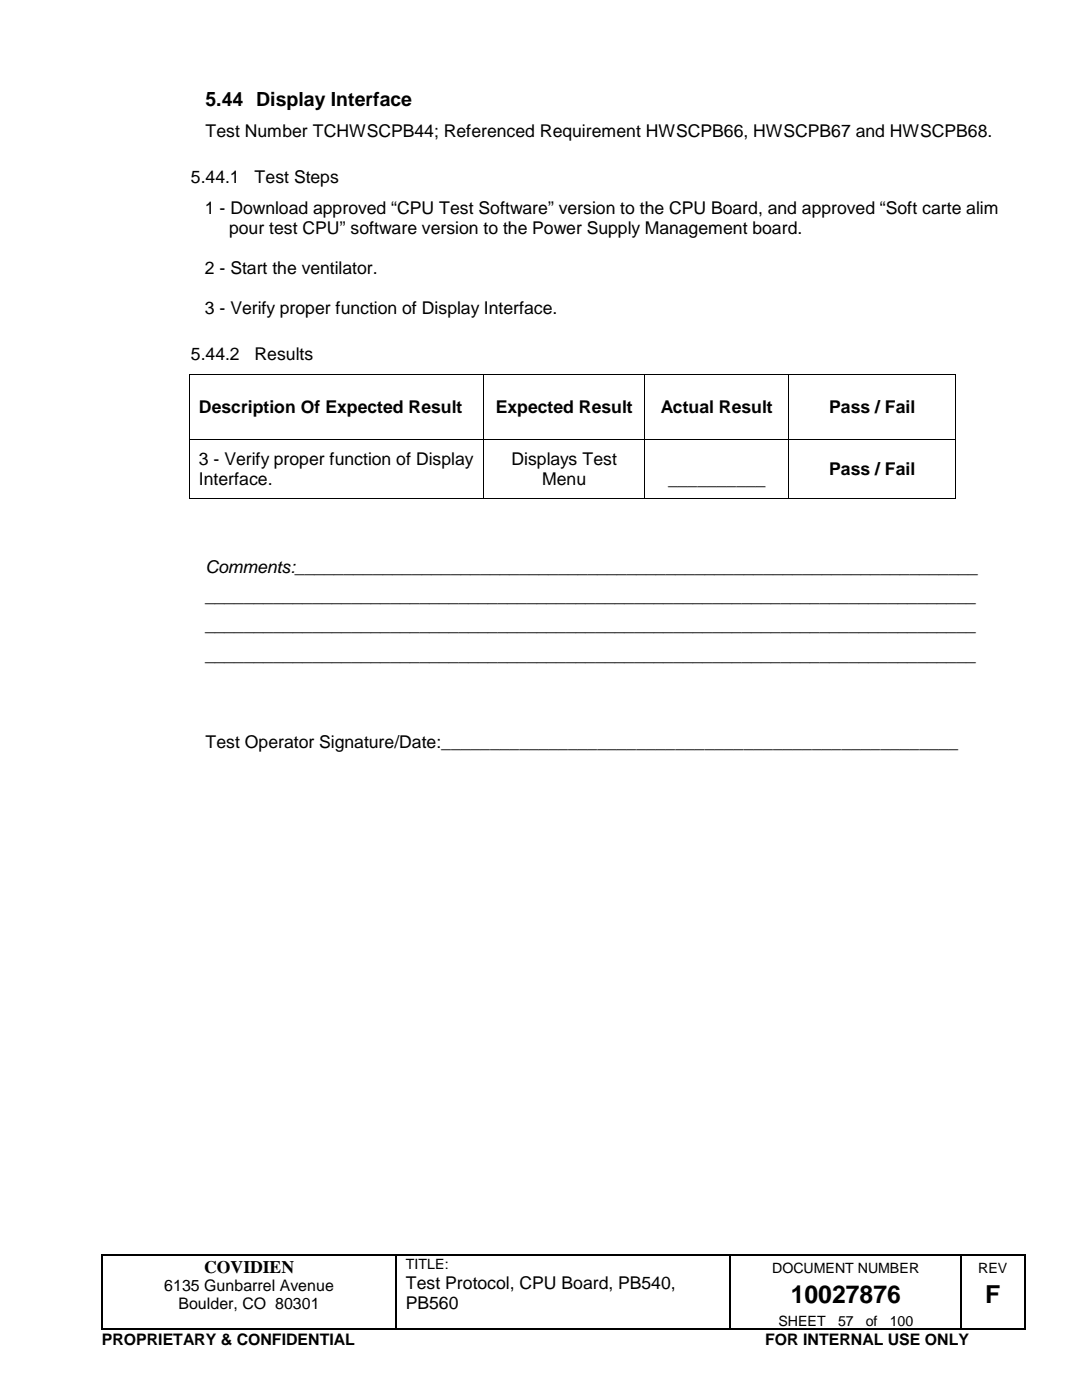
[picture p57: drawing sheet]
<svg xmlns="http://www.w3.org/2000/svg" width="216mm" height="279mm" viewBox="0 0 216 279" stroke-linecap="round" stroke-linejoin="round" font-family="sans-serif">
<defs><g id="words">
<g font-size="4.9">
<text x="157.8" y="260.1">10027876</text>
<text x="196.6" y="260.1">F</text>
</g>
<text font-size="3.9" x="41" y="21.1">5.44 Display Interface</text>
<g font-size="3.5">
<text x="41" y="27.4">Test Number TCHWSCPB44; Referenced Requirement HWSCPB66, HWSCPB67 and HWSCPB68.</text>
<text x="38.1" y="36.5">5.44.1</text>
<text x="50.8" y="36.5">Test Steps</text>
<text x="40.9" y="42.6">1 - Download approved “CPU Test Software” version to the CPU Board, and approved “Soft carte alim</text>
<text x="45.7" y="46.7">pour test CPU” software version to the Power Supply Management board.</text>
<text x="40.9" y="54.7">2 - Start the ventilator.</text>
<text x="40.9" y="62.7">3 - Verify proper function of Display Interface.</text>
<text x="38.1" y="71.8">5.44.2</text>
<text x="50.8" y="71.8">Results</text>
<text x="39.7" y="82.5">Description Of Expected Result</text>
<text x="98.9" y="82.5">Expected Result</text>
<text x="131.9" y="82.5">Actual Result</text>
<text x="165.5" y="82.5">Pass / Fail</text>
<text x="39.7" y="92.8">3 - Verify proper function of Display</text>
<text x="102.1" y="92.8">Displays Test</text>
<text x="165.5" y="94.8">Pass / Fail</text>
<text x="39.7" y="96.8">Interface.</text>
<text x="108.2" y="96.8">Menu</text>
<text x="133.3" y="96.8">__________</text>
<text x="41" y="114.3">Comments:______________________________________________________________________</text>
<text x="41" y="120.2">_______________________________________________________________________________</text>
<text x="41" y="126">_______________________________________________________________________________</text>
<text x="41" y="131.9">_______________________________________________________________________________</text>
<text x="41" y="149.3">Test Operator Signature/Date:_____________________________________________________</text>
<text x="40.7" y="254">COVIDIEN</text>
<text x="81" y="257.2">Test Protocol, CPU Board, PB540,</text>
<text x="81" y="261.2">PB560</text>
</g>
<g font-size="3.2">
<text x="32.8" y="257.7">6135 Gunbarrel Avenue</text>
<text x="35.6" y="261.3">Boulder, CO 80301</text>
<text x="20.3" y="268.5">PROPRIETARY &amp; CONFIDENTIAL</text>
<text x="152.7" y="268.5">FOR INTERNAL USE ONLY</text>
</g>
<g font-size="2.8">
<text x="81" y="253.3">TITLE:</text>
<text x="154.1" y="254">DOCUMENT NUMBER</text>
<text x="195.2" y="254">REV</text>
<text x="155.3" y="264.5">SHEET</text>
<text x="167.2" y="264.5">57</text>
<text x="172.8" y="264.5">of</text>
<text x="177.5" y="264.5">100</text>
</g>
</g></defs>
<g fill="#000">
<path d="M37.7 74.7h.2v.2h-.2zM96.4 74.7h.2v.2h-.2zM128.6 74.7h.2v.2h-.2zM157.3 74.7h.2v.2h-.2zM190.6 74.7h.2v.2h-.2zM37.7 87.5h.2v.2h-.2zM37.7 99.3h.2v.2h-.2zM96.4 87.5h.2v.2h-.2zM96.4 99.3h.2v.2h-.2zM128.6 87.5h.2v.2h-.2zM128.6 99.3h.2v.2h-.2zM157.3 87.5h.2v.2h-.2z"/>
<path d="M157.3 99.3h.2v.2h-.2zM190.6 87.5h.2v.2h-.2zM190.6 99.3h.2v.2h-.2zM20.2 250.4h.2v.3h-.2zM79 250.4h.2v.3h-.2zM145.6 250.4h.3v.3h-.3zM191.6 250.4h.3v.3h-.3zM204.3 250.4h.3v.3h-.3zM20.2 265.2h.2v.2h-.2zM79 265.2h.2v.2h-.2zM145.6 265.2h.3v.2h-.3zM191.6 265.2h.3v.2h-.3z"/>
<path d="M204.3 265.2h.3v.2h-.3z"/>
</g>
<g fill="none" stroke="#000" stroke-width=".25">
<path d="M20.3 250.7v14.5M20.4 250.5h58.5M79.1 250.7v14.5M79.2 250.5h66.4M145.8 250.7v14.5M145.9 250.5h45.7M191.8 250.7v14.5M191.9 250.5h12.4M204.5 250.7v14.5M20.4 265.3h58.5M79.2 265.3h66.4M145.9 265.3h45.7"/>
<path d="M191.9 265.3h12.4"/>
</g>
<g fill="none" stroke="#000" stroke-width=".2">
<path d="M37.8 74.9v12.6M37.9 74.8h58.5M96.5 74.9v12.6M96.6 74.8h32M128.7 74.9v12.6M128.8 74.8h28.5M157.4 74.9v12.6M157.5 74.8h33.1M190.7 74.9v12.6M37.8 87.7v11.6M37.9 87.6h58.5M37.9 99.4h58.5"/>
<path d="M96.5 87.7v11.6M96.6 87.6h32M96.6 99.4h32M128.7 87.7v11.6M128.8 87.6h28.5M128.8 99.4h28.5M157.4 87.7v11.6M157.5 87.6h33.1M157.5 99.4h33.1M190.7 87.7v11.6"/>
</g>
<use href="#words"/>
</svg>
